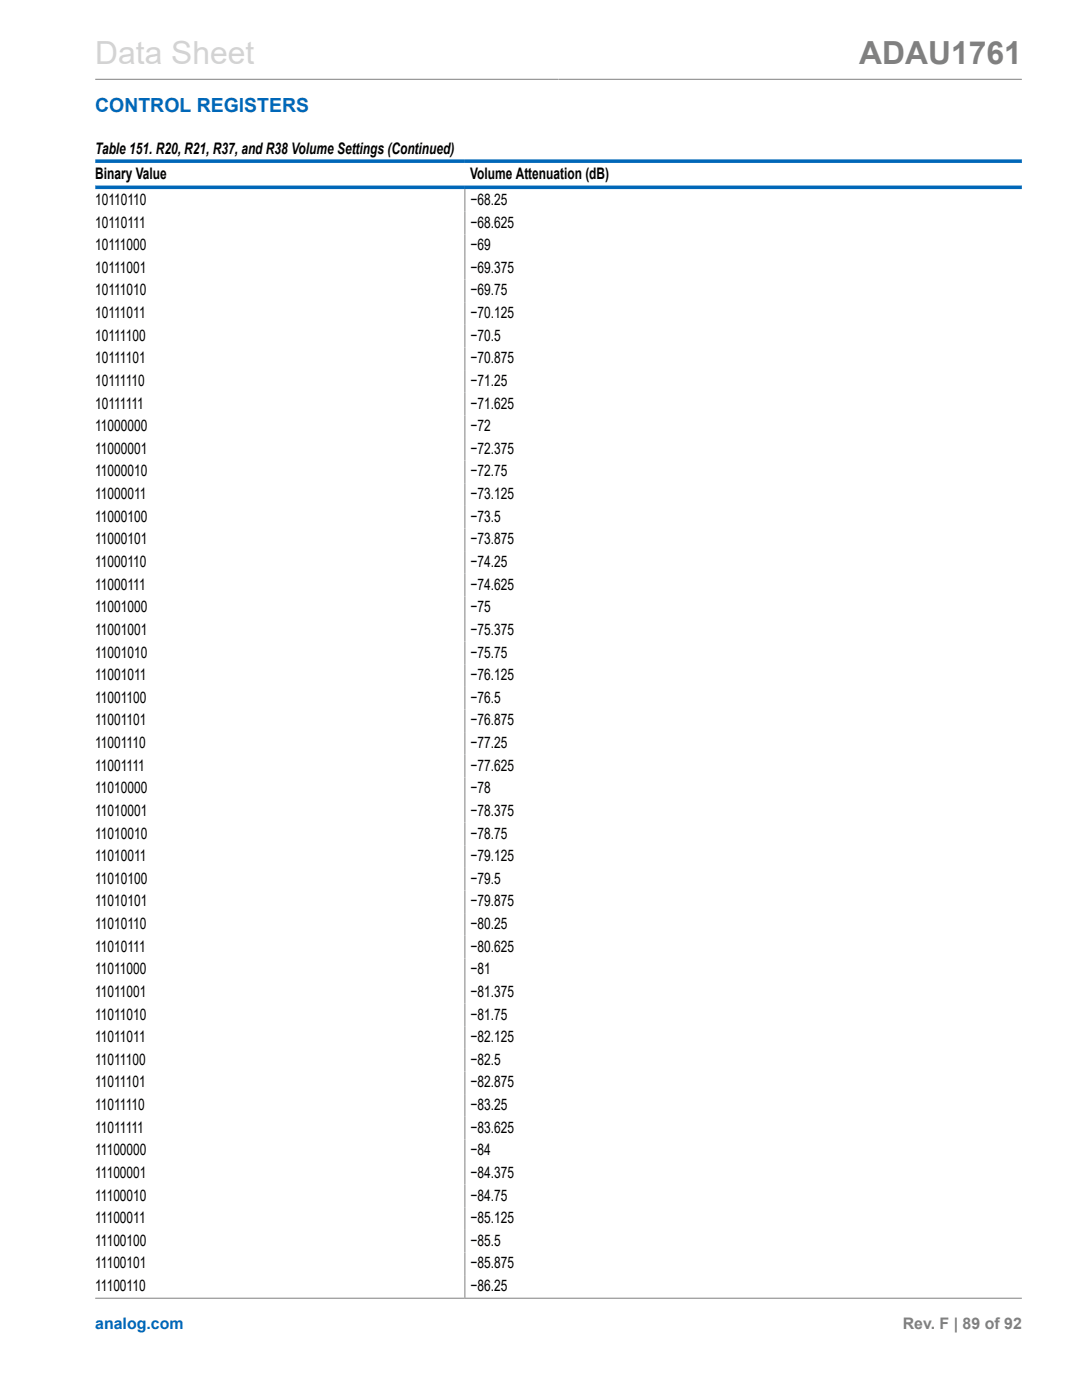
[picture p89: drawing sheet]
<svg xmlns="http://www.w3.org/2000/svg" width="216mm" height="279mm" viewBox="0 0 216 279" stroke-linecap="round" stroke-linejoin="round" font-family="sans-serif">
<defs><g id="words">
<text font-size="6.3" fill="#d3d3d3" x="19" y="12.7">Data Sheet</text>
<text font-size="6.3" fill="#808080" x="171.4" y="12.7">ADAU1761</text>
<text font-size="3.9" fill="#0067b8" x="19" y="22.3">CONTROL REGISTERS</text>
<g font-size="3.2">
<text x="19" y="30.8">Table 151. R20, R21, R37, and R38 Volume Settings (Continued)</text>
<text x="19" y="35.7">Binary Value</text>
<text x="93.8" y="35.7">Volume Attenuation (dB)</text>
<text x="19" y="40.9">10110110</text>
<text x="93.9" y="40.9">−68.25</text>
<text x="19" y="45.4">10110111</text>
<text x="93.9" y="45.4">−68.625</text>
<text x="19" y="49.9">10111000</text>
<text x="93.9" y="49.9">−69</text>
<text x="19" y="54.5">10111001</text>
<text x="19" y="59">10111010</text>
<text x="93.9" y="54.5">−69.375</text>
<text x="93.9" y="59">−69.75</text>
<text x="19" y="63.5">10111011</text>
<text x="93.9" y="63.5">−70.125</text>
<text x="19" y="68">10111100</text>
<text x="93.9" y="68">−70.5</text>
<text x="19" y="72.5">10111101</text>
<text x="19" y="77">10111110</text>
<text x="93.9" y="72.5">−70.875</text>
<text x="93.9" y="77">−71.25</text>
<text x="19" y="81.5">10111111</text>
<text x="93.9" y="81.5">−71.625</text>
<text x="19" y="86.1">11000000</text>
<text x="93.9" y="86.1">−72</text>
<text x="19" y="90.6">11000001</text>
<text x="19" y="95.1">11000010</text>
<text x="93.9" y="90.6">−72.375</text>
<text x="93.9" y="95.1">−72.75</text>
<text x="19" y="99.6">11000011</text>
<text x="93.9" y="99.6">−73.125</text>
<text x="19" y="104.1">11000100</text>
<text x="93.9" y="104.1">−73.5</text>
<text x="19" y="108.6">11000101</text>
<text x="19" y="113.2">11000110</text>
<text x="93.9" y="108.6">−73.875</text>
<text x="93.9" y="113.2">−74.25</text>
<text x="19" y="117.7">11000111</text>
<text x="93.9" y="117.7">−74.625</text>
<text x="19" y="122.2">11001000</text>
<text x="93.9" y="122.2">−75</text>
<text x="19" y="126.7">11001001</text>
<text x="19" y="131.2">11001010</text>
<text x="93.9" y="126.7">−75.375</text>
<text x="93.9" y="131.2">−75.75</text>
<text x="19" y="135.7">11001011</text>
<text x="93.9" y="135.7">−76.125</text>
<text x="19" y="140.3">11001100</text>
<text x="93.9" y="140.3">−76.5</text>
<text x="19" y="144.8">11001101</text>
<text x="19" y="149.3">11001110</text>
<text x="93.9" y="144.8">−76.875</text>
<text x="93.9" y="149.3">−77.25</text>
<text x="19" y="153.8">11001111</text>
<text x="93.9" y="153.8">−77.625</text>
<text x="19" y="158.3">11010000</text>
<text x="93.9" y="158.3">−78</text>
<text x="19" y="162.8">11010001</text>
<text x="19" y="167.3">11010010</text>
<text x="93.9" y="162.8">−78.375</text>
<text x="93.9" y="167.3">−78.75</text>
<text x="19" y="171.9">11010011</text>
<text x="93.9" y="171.9">−79.125</text>
<text x="19" y="176.4">11010100</text>
<text x="93.9" y="176.4">−79.5</text>
<text x="19" y="180.9">11010101</text>
<text x="19" y="185.4">11010110</text>
<text x="93.9" y="180.9">−79.875</text>
<text x="93.9" y="185.4">−80.25</text>
<text x="19" y="189.9">11010111</text>
<text x="93.9" y="189.9">−80.625</text>
<text x="19" y="194.4">11011000</text>
<text x="93.9" y="194.4">−81</text>
<text x="19" y="199">11011001</text>
<text x="19" y="203.5">11011010</text>
<text x="93.9" y="199">−81.375</text>
<text x="93.9" y="203.5">−81.75</text>
<text x="19" y="208">11011011</text>
<text x="93.9" y="208">−82.125</text>
<text x="19" y="212.5">11011100</text>
<text x="93.9" y="212.5">−82.5</text>
<text x="19" y="217">11011101</text>
<text x="19" y="221.5">11011110</text>
<text x="93.9" y="217">−82.875</text>
<text x="93.9" y="221.5">−83.25</text>
<text x="19" y="226">11011111</text>
<text x="93.9" y="226">−83.625</text>
<text x="19" y="230.6">11100000</text>
<text x="93.9" y="230.6">−84</text>
<text x="19" y="235.1">11100001</text>
<text x="19" y="239.6">11100010</text>
<text x="93.9" y="235.1">−84.375</text>
<text x="93.9" y="239.6">−84.75</text>
<text x="19" y="244.1">11100011</text>
<text x="93.9" y="244.1">−85.125</text>
<text x="19" y="248.6">11100100</text>
<text x="93.9" y="248.6">−85.5</text>
<text x="19" y="253.1">11100101</text>
<text x="19" y="257.7">11100110</text>
<text x="93.9" y="253.1">−85.875</text>
<text x="93.9" y="257.7">−86.25</text>
</g>
<text font-size="3.2" fill="#0067b8" x="19" y="265.3">analog.com</text>
<text font-size="3.2" fill="#808080" x="180.1" y="265.3">Rev. F | 89 of 92</text>
</g></defs>
<path d="M19 15.8h184.9M92.8 37.7v221.3M19 259.1h184.9" fill="none" stroke="#808080" stroke-width=".2"/>
<path d="M19 32.2h184.9M19 37.4h184.9" fill="none" stroke="#0067b8" stroke-width=".71"/>
<use href="#words"/>
</svg>
